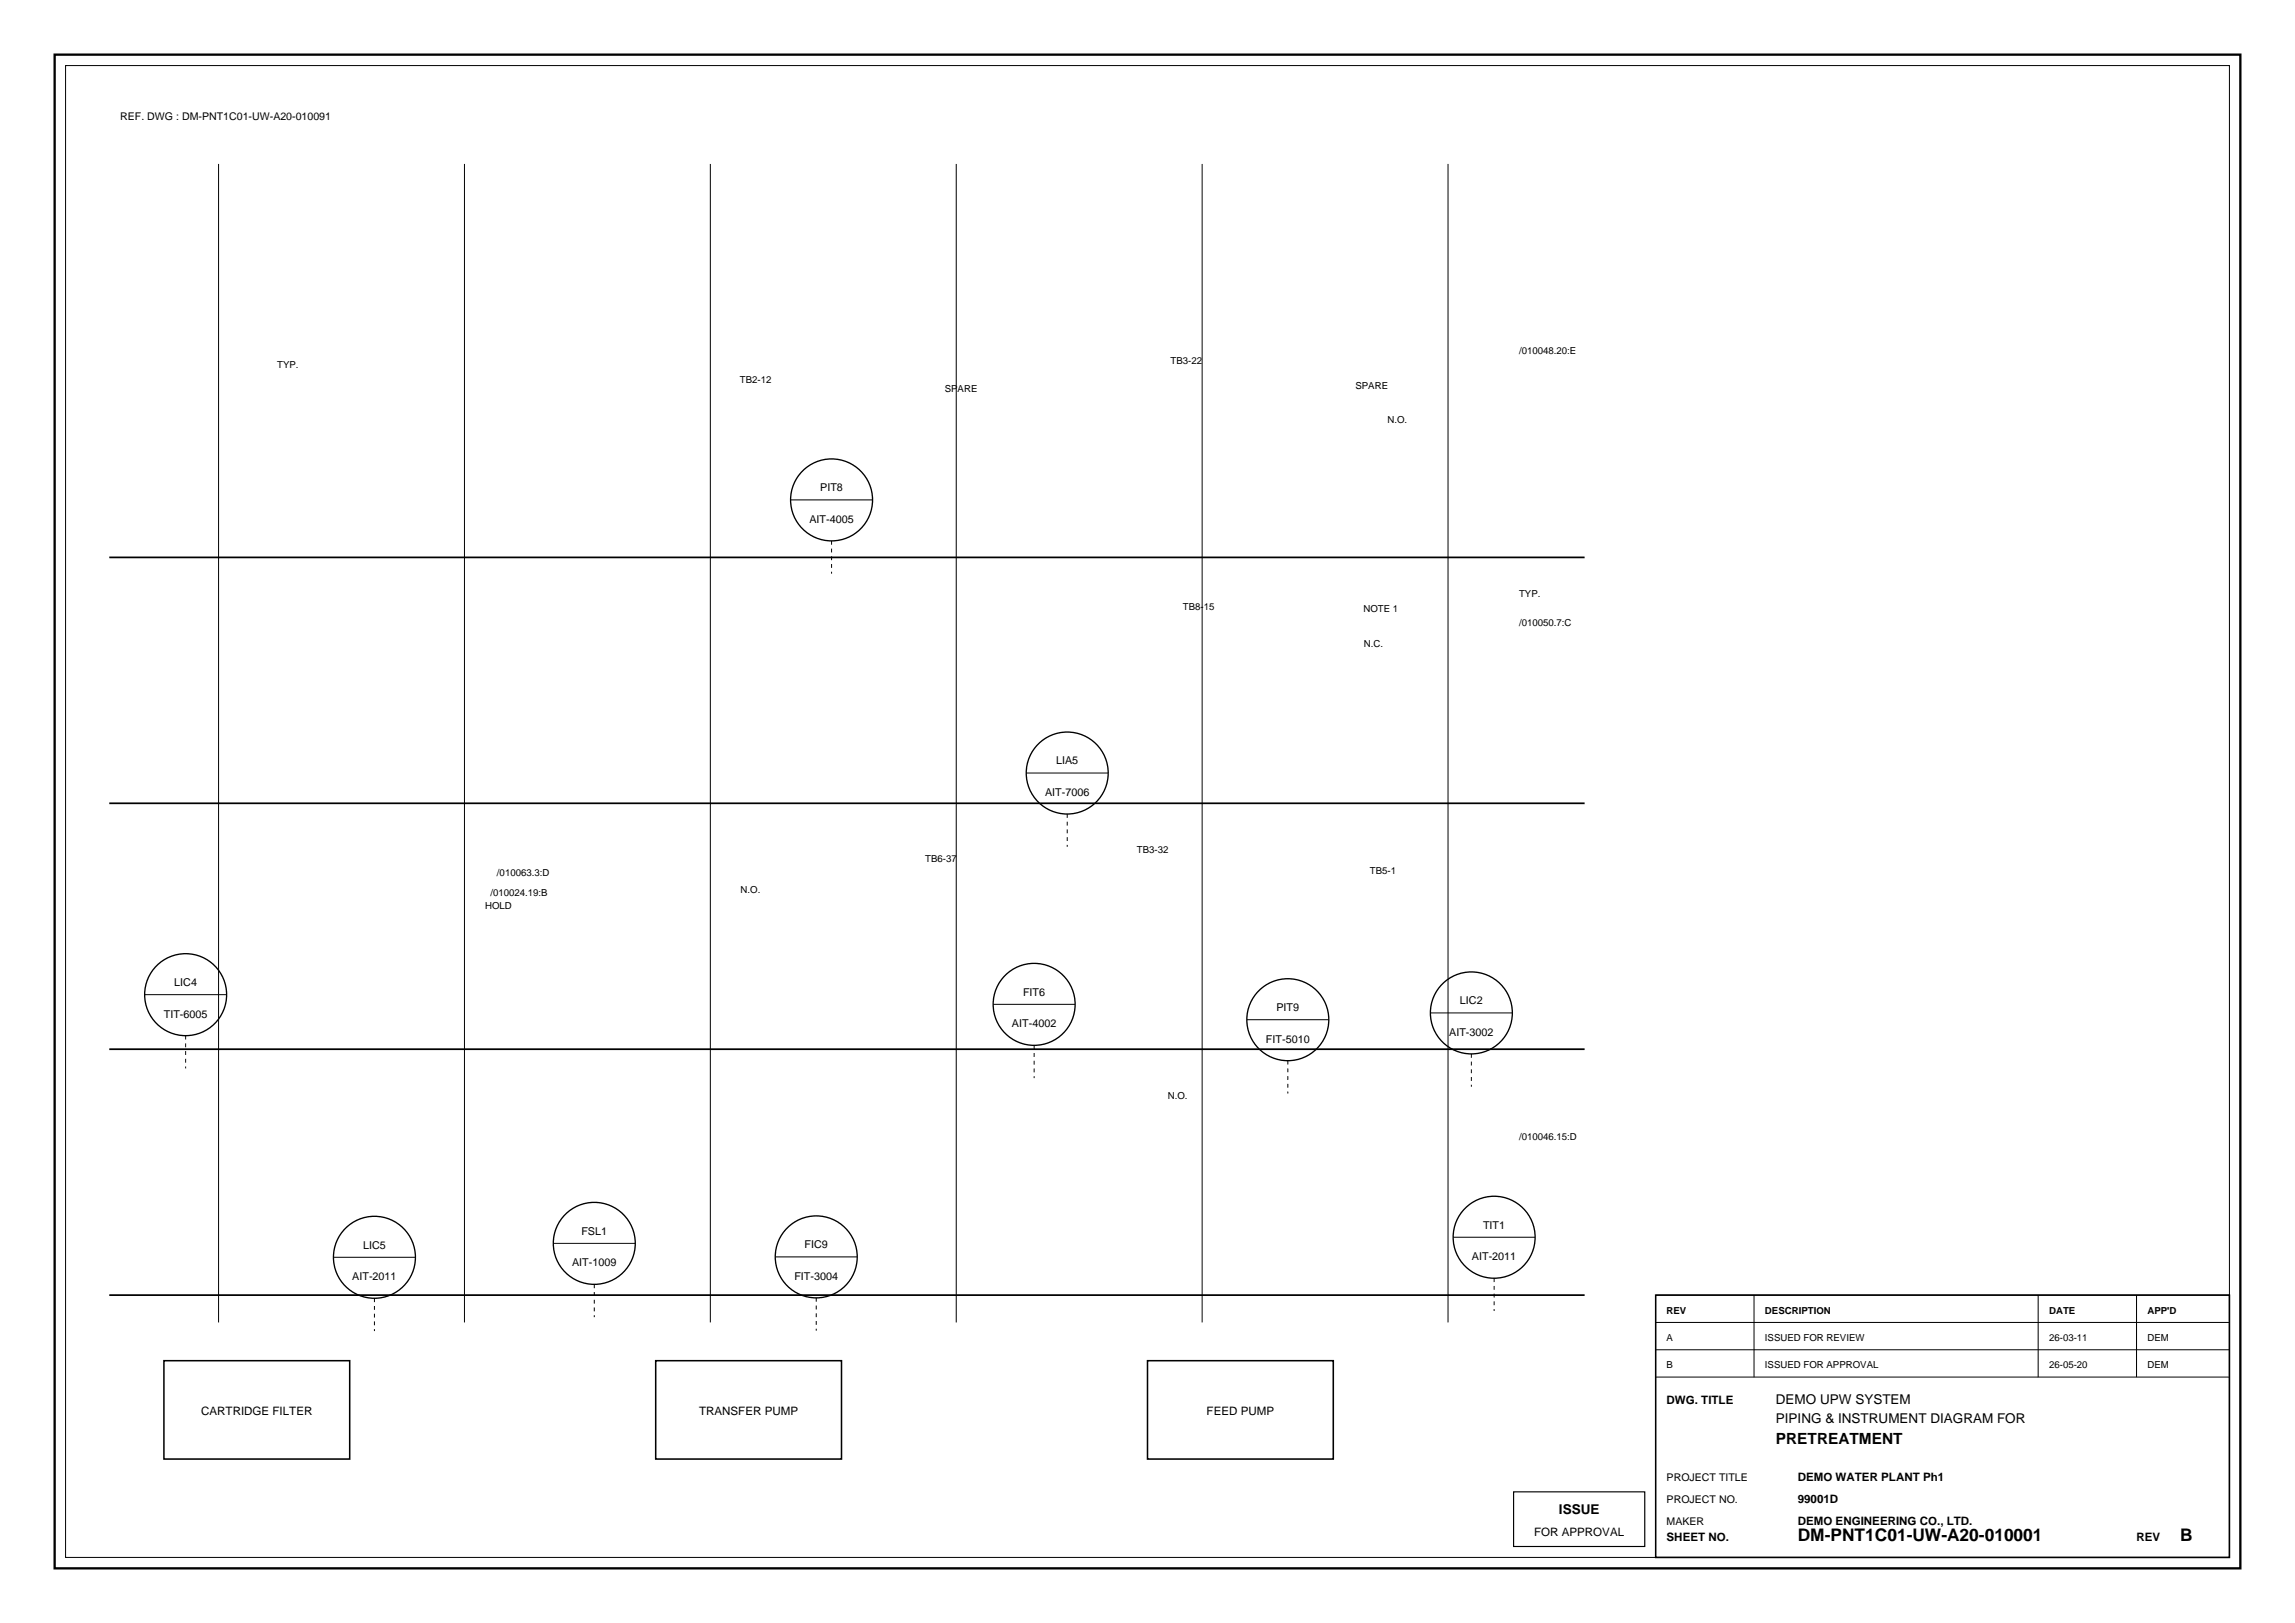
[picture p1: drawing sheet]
<svg xmlns="http://www.w3.org/2000/svg" width="420mm" height="297mm" viewBox="0 0 420 297" stroke-linecap="round" stroke-linejoin="round" font-family="sans-serif">
<defs><g id="words">
<g font-size="3.2">
<text x="329" y="282">DM-PNT1C01-UW-A20-010001</text>
<text x="399" y="282">B</text>
</g>
<text font-size="2.8" x="325" y="264.2">PRETREATMENT</text>
<g font-size="2.5">
<text x="325" y="257">DEMO UPW SYSTEM</text>
<text x="325" y="260.4">PIPING &amp; INSTRUMENT DIAGRAM FOR</text>
<text x="285.3" y="277">ISSUE</text>
</g>
<g font-size="2.1">
<text x="305" y="257">DWG. TITLE</text>
<text x="36.8" y="259">CARTRIDGE FILTER</text>
<text x="127.9" y="259">TRANSFER PUMP</text>
<text x="220.8" y="259">FEED PUMP</text>
<text x="329" y="271">DEMO WATER PLANT Ph1</text>
<text x="329" y="275">99001D</text>
<text x="280.8" y="281">FOR APPROVAL</text>
<text x="329" y="279">DEMO ENGINEERING CO., LTD.</text>
<text x="305" y="282">SHEET NO.</text>
<text x="391" y="282">REV</text>
</g>
<g font-size="2">
<text x="150.1" y="89.9">PIT8</text>
<text x="148.1" y="95.7">AIT-4005</text>
<text x="193.3" y="139.9">LIA5</text>
<text x="191.2" y="145.7">AIT-7006</text>
<text x="31.9" y="180.4">LIC4</text>
<text x="187.2" y="182.2">FIT6</text>
<text x="233.6" y="185">PIT9</text>
<text x="267.2" y="183.8">LIC2</text>
<text x="30" y="186.2">TIT-6005</text>
<text x="185.2" y="188">AIT-4002</text>
<text x="231.7" y="190.8">FIT-5010</text>
<text x="265.2" y="189.6">AIT-3002</text>
<text x="106.4" y="225.9">FSL1</text>
<text x="271.4" y="224.8">TIT1</text>
<text x="66.4" y="228.5">LIC5</text>
<text x="104.7" y="231.7">AIT-1009</text>
<text x="147.2" y="228.4">FIC9</text>
<text x="269.4" y="230.6">AIT-2011</text>
<text x="64.5" y="234.3">AIT-2011</text>
<text x="145.4" y="234.2">FIT-3004</text>
</g>
<g font-size="1.9">
<text x="22" y="22">REF. DWG : DM-PNT1C01-UW-A20-010091</text>
<text x="305" y="271">PROJECT TITLE</text>
<text x="305" y="275">PROJECT NO.</text>
<text x="305" y="279">MAKER</text>
</g>
<g font-size="1.8">
<text x="278" y="64.8">/010048.20:E</text>
<text x="50.7" y="67.4">TYP.</text>
<text x="135.4" y="70.1">TB2-12</text>
<text x="172.9" y="71.7">SPARE</text>
<text x="214.2" y="66.6">TB3-22</text>
<text x="248.1" y="71.1">SPARE</text>
<text x="253.9" y="77.4">N.O.</text>
<text x="216.5" y="111.7">TB8-15</text>
<text x="249.5" y="112">NOTE 1</text>
<text x="278" y="109.3">TYP.</text>
<text x="249.6" y="118.5">N.C.</text>
<text x="278" y="114.6">/010050.7:C</text>
<text x="91" y="160.2">/010063.3:D</text>
<text x="169.3" y="157.8">TB6-37</text>
<text x="208" y="156.1">TB3-32</text>
<text x="250.7" y="159.8">TB5-1</text>
<text x="88.8" y="166.4">HOLD</text>
<text x="89.7" y="164">/010024.19:B</text>
<text x="135.5" y="163.4">N.O.</text>
<text x="213.7" y="201.2">N.O.</text>
<text x="278" y="208.6">/010046.15:D</text>
<text x="305" y="240.4">REV</text>
<text x="305" y="245.4">A</text>
<text x="323" y="240.4">DESCRIPTION</text>
<text x="323" y="245.4">ISSUED FOR REVIEW</text>
<text x="375" y="240.4">DATE</text>
<text x="375" y="245.4">26-03-11</text>
<text x="393" y="240.4">APP'D</text>
<text x="393" y="245.4">DEM</text>
<text x="305" y="250.4">B</text>
<text x="323" y="250.4">ISSUED FOR APPROVAL</text>
<text x="375" y="250.4">26-05-20</text>
<text x="393" y="250.4">DEM</text>
</g>
</g></defs>
<path d="M10 10h400v277h-400z" fill="none" stroke="#000" stroke-width=".42"/>
<g fill="none" stroke="#000" stroke-width=".18">
<path d="M12 12h396v273h-396zM40 30v212M85 30v212M130 30v212M175 30v212M220 30v212M265 30v212M144.7 91.5h15M187.8 141.5h15M26.5 182h15M181.8 183.8h15M228.2 186.6h15"/>
<path d="M261.8 185.4h15M61 230.1h15M101.3 227.5h15M141.9 230h15M265.9 226.4h15M303 237h105M321 237v15M373 237v15M391 237v15M303 242h105M303 247h105M303 252h105"/>
</g>
<path d="M20 102h270M20 147h270M20 192h270M20 237h270" fill="none" stroke="#000" stroke-width=".32"/>
<path d="M303 237h105v48h-105zM30 249h34v18h-34zM120 249h34v18h-34zM210 249h34v18h-34z" fill="none" stroke="#000" stroke-width=".28"/>
<g fill="none" stroke="#000" stroke-width=".25">
<circle cx="152.2" cy="91.5" r="7.5"/>
<circle cx="195.3" cy="141.5" r="7.5"/>
<circle cx="34" cy="182" r="7.5"/>
<circle cx="189.3" cy="183.8" r="7.5"/>
<circle cx="235.7" cy="186.6" r="7.5"/>
<circle cx="269.3" cy="185.4" r="7.5"/>
<circle cx="68.5" cy="230.1" r="7.5"/>
<circle cx="108.8" cy="227.5" r="7.5"/>
<circle cx="149.4" cy="230" r="7.5"/>
<circle cx="273.4" cy="226.4" r="7.5"/>
</g>
<path d="M152.2 99v6M195.3 149v6M34 189.5v6M189.3 191.3v6M235.7 194.1v6M269.3 192.9v6M68.5 237.6v6M108.8 235v6M149.4 237.5v6M273.4 233.9v6" fill="none" stroke="#000" stroke-width=".18" stroke-dasharray=".7 .7" stroke-linecap="butt"/>
<path d="M277 273h24v10h-24z" fill="none" stroke="#000" stroke-width=".21"/>
<use href="#words"/>
</svg>
